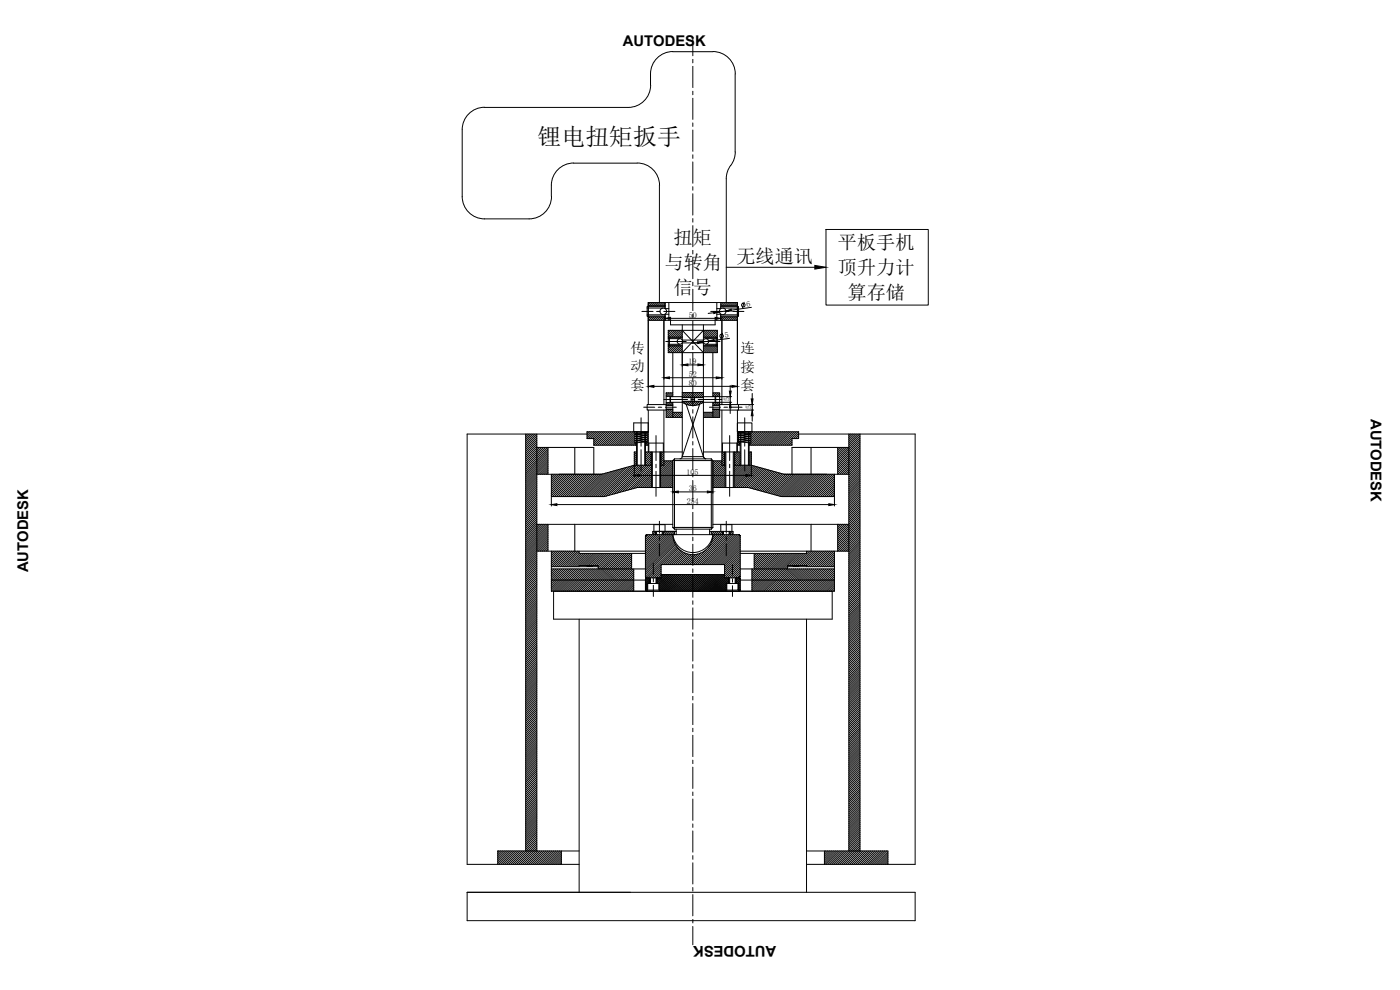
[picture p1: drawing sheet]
<svg xmlns="http://www.w3.org/2000/svg" width="420mm" height="297mm" viewBox="0 0 420 297" stroke-linecap="round" stroke-linejoin="round" font-family="sans-serif">
<defs><g id="words">
<text font-size="7.2" x="161.3" y="43.4">锂电扭矩扳手</text>
<g font-size="5.7">
<text x="202.2" y="73.3">扭矩</text>
<text x="251.5" y="74.8">平板手机</text>
<text x="199.5" y="80.7">与转角</text>
<text x="221" y="78.9">无线通讯</text>
<text x="251.5" y="82.2">顶升力计</text>
<text x="202.2" y="88.1">信号</text>
<text x="254.4" y="89.6">算存储</text>
</g>
<g font-size="4.4">
<text x="181.3" y="13.7">由 AUTODESK 由由由由由</text>
<text x="411.4" y="120" transform="rotate(90 411.4 120)">由 AUTODESK 由由由由由</text>
<text x="8.4" y="177.3" transform="rotate(-90 8.4 177.3)">由 AUTODESK 由由由由由</text>
<text x="238.6" y="283.7" transform="rotate(-180 238.6 283.7)">由 AUTODESK 由由由由由</text>
</g>
<g font-size="4.3">
<text x="189.2" y="105.9">传</text>
<text x="222.2" y="106">连</text>
<text x="189.2" y="111.4">动</text>
<text x="222.3" y="111.5">接</text>
<text x="189.2" y="117">套</text>
<text x="222.2" y="117.1">套</text>
</g>
<g font-size="2.4">
<text x="206.7" y="95.3">50</text>
<text x="224.2" y="92.2" transform="rotate(-8 224.2 92.2)">6</text>
<text x="217.7" y="101.5" transform="rotate(-8 217.7 101.5)">5</text>
<text x="206.7" y="109.3">19</text>
<text x="206.7" y="113.1">52</text>
<text x="206.7" y="115.7">80</text>
<text x="218.9" y="120.5" transform="rotate(-90 218.9 120.5)">5</text>
<text x="225.5" y="122.8" transform="rotate(-90 225.5 122.8)">5</text>
<text x="206.1" y="142.4">105</text>
<text x="206.7" y="147.4">36</text>
<text x="206.1" y="151.2">254</text>
</g>
</g></defs>
<!-- layer: hat -->
<g fill="none" stroke="#000" stroke-width=".3">
<path d="M194.5 96.1h.1M194.5 95.5l.7 .6M194.5 91.4l.5 .4M194.5 90.8l1.1 1M194.8 95.1l1 1M195.1 90.8l1.1 1M195.4 95.1l1 1M195.7 90.8l1.1 1M195.9 95.1l1 1M196.3 90.8l1 1M196.5 95.1l1 1M196.9 90.8l1 1"/>
<path d="M197.1 95.1l1 1M197.5 90.8l1 1M197.7 95.1l1 1M198.1 90.8l1 1M198.3 95.1l1 1M198.7 90.8l.9 .9M198.9 95.1l.7 .7M199.3 90.8l.3 .3M199.5 95.1l.1 .1M200.6 99.8l1.4 1.3M200.6 99.2l2 1.9M201.2 99.1l1.9 2"/>
<path d="M201.7 99.1l2 2M202.3 99.1l2 2M202.9 99.1l1.9 1.9M203.5 99.1l1.3 1.3M204.1 99.1l.7 .7M204.7 99.1l.1 .1M211.1 99.6l1.5 1.5M211.2 99.1l2 2M211.8 99.1l2 2M212.4 99.1l2 2M213 99.1l2 2M213.6 99.1l1.7 1.8"/>
<path d="M214.2 99.1l1.1 1.2M214.7 99.1l.6 .6M216.3 95.9l.1 .2M216.3 95.3l.7 .8M216.3 91.2l.5 .6M216.4 90.8l1 1M216.6 95.1l1 1M217 90.8l1 1M217.2 95.1l1 1M217.6 90.8l1 1M217.8 95.1l1 1M218.2 90.8l1 1"/>
<path d="M218.4 95.1l1 1M218.8 90.8l1 1M219 95.1l1 1M219.4 90.8l1 1M219.6 95.1l1 1M220 90.8l1 1M220.2 95.1l1 1M220.5 90.8l.8 .7M220.8 95.1l.5 .5M221.1 90.8l.2 .1M200.1 117.9l-.2 .2M200.6 105.7l.1 .1"/>
<path d="M200.6 105.1l.7 .7M200.6 104.5l1.3 1.3M200.6 103.9l1.9 1.9M200.6 100.9l.2 .2M200.6 100.3l.8 .8M200.7 117.9l-.8 .8M201.1 103.8l2 2M201.3 117.9l-1.1 1M201.7 103.8l2 2M201.9 117.9l-1.1 1M201.9 118.4l-.5 .5M202.3 103.8l2 2"/>
<path d="M202.8 103.8l2 1.9M203.4 103.8l1.4 1.3M204 103.8l.8 .7M204.6 103.8l.2 .1M204.9 117.8l-.1 .2M205.5 117.8l-.7 .7M206.1 117.8l-1.3 1.3M206.7 117.8l-1.4 1.4M207.3 117.8l-1.4 1.4M207.9 117.8l-1.5 1.4M208.5 117.8l-1.5 1.4M209.1 117.8l-1.6 1.5"/>
<path d="M209.7 117.8l-1.6 1.5M210.3 117.8l-1.5 1.4M210.8 117.8l-1.4 1.4M211.1 118.1l-1.1 1.1M211.1 118.7l-.5 .5M211.1 105.6l.3 .2M211.1 105l.8 .8M211.1 104.4l1.4 1.4M211.1 100.8l.3 .3M211.1 100.2l.9 .9M211.1 103.8l2 2M211.7 103.8l2 2"/>
<path d="M212.3 103.8l2 2M212.9 103.8l2 2M213.5 103.8l1.8 1.8M214.1 103.8l1.2 1.2M214.3 117.9l-.4 .3M214.7 103.8l.6 .6M214.9 117.9l-1 .9M215.5 117.9l-1.1 1M216 118.5l-.4 .4M216 118l-1 .9M158.2 130.2l-.4 .5M158.8 130.2l-1 1.1"/>
<path d="M159.4 130.2l-1.6 1.7M160 130.2l-2.2 2.3M160.6 130.2l-2.8 2.9M161.1 130.3l-3.3 3.4M161.1 130.9l-3.3 3.4M161.1 131.5l-3.3 3.3M161.1 132.1l-3.3 3.3M161.1 132.7l-3.3 3.3M161.1 133.3l-3.3 3.3M161.1 133.9l-3.3 3.3M161.3 134.3l-3.5 3.5M161.9 134.3l-4.1 4.1"/>
<path d="M162.5 134.3l-4.7 4.7M163.1 134.3l-5.3 5.3M163.7 134.3l-5.9 5.9M164.3 134.3l-6.5 6.5M164.5 134.7l-6.7 6.7M164.5 135.2l-6.7 6.8M164.5 135.8l-6.7 6.7M164.5 136.4l-6.7 6.7M164.5 137l-6.7 6.7M164.5 137.6l-6.7 6.7M164.5 138.2l-6.7 6.7M164.5 138.8l-6.7 6.7"/>
<path d="M164.5 139.4l-2.9 2.9M164.5 140l-2.3 2.3M176.3 129.6l-.1 .1M176.9 129.6l-.7 .7M177.5 129.6l-1.3 1.3M178.1 129.6l-1.9 1.9M178.7 129.6l-2 2M179.3 129.6l-2 2M179.9 129.6l-2 2M180.5 129.6l-2.3 2.2M181.1 129.6l-2.9 2.8M181.6 129.6l-3.4 3.4"/>
<path d="M182.2 129.6l-3.9 4M182.8 129.6l-4 4M183.4 129.6l-4 4M184 129.6l-4 4M184.6 129.6l-4 4M185.2 129.6l-4 4M185.8 129.6l-4 4M186.4 129.6l-4 4M187 129.6l-4 4M187.6 129.6l-4.1 4M188.2 129.6l-4.1 4M188.8 129.6l-4.1 4"/>
<path d="M189 140l-9 9M189.3 129.6l-4 4M189.8 139.8l-9.2 9.2M189.9 129.6l-4 4M190.4 139.2l.3 .4M190.4 138.6l.6 .7M190.4 138l.6 .7M190.4 137.4l.6 .7M190.4 136.8l.6 .7M190.4 136.2l.6 .7M190.4 135.7l.6 .6M190.5 129.6l-4 4"/>
<path d="M190.5 130.7l-2.8 2.9M190.5 131.9l-1.6 1.7M190.5 139.6l-9.3 9.4M190.5 130.1l-3.4 3.5M190.5 131.3l-2.2 2.3M190.5 132.5l-1 1.1M190.7 132.9l-.6 .7M190.9 133.4l-.2 .2M190.9 135.6l.1 .1M191.1 139.6l-9.2 9.3M191.7 139.6l-9 9M192.3 139.6l-8.8 8.8"/>
<path d="M192.9 139.6l-8.6 8.6M193.5 139.6l-8.3 8.4M193.7 139l.6 .6M193.7 138.4l1.2 1.2M193.7 137.9l1.7 1.6M193.7 137.3l1.7 1.6M193.7 136.7l1.7 1.6M193.7 136.1l1.7 1.6M193.8 135.6l1.6 1.5M194.1 139.6l-8.1 8.1M194.4 135.6l1 .9M194.5 130.3l-.3 .3"/>
<path d="M194.5 130.9l-.3 .3M194.5 131.5l-.3 .3M194.5 132.1l-.3 .3M194.5 132.6l-.6 .7M194.5 133.2l-.3 .4M194.5 129.7l-.3 .3M194.7 139.6l-7.9 7.9M195 135.6l.4 .3M195.3 139.6l-7.7 7.7M195.6 139.9l-7.2 7.2M198.4 137.8l.8 .8 .4-.3M198.4 139.5v.1"/>
<path d="M198.4 139l.6 .6M198.4 137.2l.8 .8M198.4 136.6l.8 .8M198.4 136l.8 .8M198.6 135.6l.6 .6M198.8 139.6l-.6 .6M199.2 135.6v.1M200.1 120.8l-.2 .2M200.2 138.3l-1 .9-.8-.8M200.4 122.9l-.5 .5M200.7 120.8l-.7 .8M200.8 138.3l-2.6 2.5"/>
<path d="M201 122.9l-1.1 1.1M201.3 120.8l-.7 .8M201.4 138.3l-3.2 3.1M201.6 122.9l-1.7 1.7M201.9 120.8l-.7 .8M201.9 121.4l-.2 .2M201.9 123.8l-1.5 1.4M201.9 124.3l-.9 .9M201.9 124.9l-.3 .3M201.9 123.2l-2 2M201.9 124.7l.5 .5M201.9 124.1l1.1 1.1"/>
<path d="M201.9 138.3l-3.7 3.7M201.9 138.9l-3.7 3.7M201.9 139.5l-3.7 3.6M202.1 123.7l1.5 1.5M202.7 123.7l1.5 1.5M203.3 123.7l1.5 1.5M203.8 123.7l1 .9M204.4 123.7l.4 .4M205.1 120.5l-.2 .3M205.7 120.5l-.4 .5M206.3 120.5l-.7 .7M206.9 120.5l-.8 .9"/>
<path d="M207.6 120.4l-1.1 1.1M208.2 120.4l-1.2 1.2M208.7 120.5l-1.2 1.2M209.3 120.5l-1.2 1.2M209.8 120.5l-1.1 1.1M210.4 120.5l-.9 1M211 120.5l-.5 .6M211.1 125.1l.2 .1M211.1 124.5l.8 .7M211.1 123.9l1.4 1.3M211.5 123.7l1.5 1.5M212.1 123.7l1.5 1.5"/>
<path d="M212.7 123.7l1.2 1.2M213.3 123.7l.6 .6M213.9 123.7v.1M214 122.9l-.1 .1M214.3 120.8l-.4 .4M214.4 138.3l-.5 .4M214.6 122.9l-.7 .6M214.9 120.8l-.7 .8M215 138.3l-1.1 .9M215.2 122.9l-1.3 1.2M215.5 120.8l-.8 .8M215.5 138.3l-1.6 1.5"/>
<path d="M215.8 122.9l-1.9 1.8M216 120.9l-.7 .7M216 121.5l-.1 .1M216 123.3l-2 1.9M216 123.9l-1.4 1.3M216 124.5l-.8 .7M216 125.1l-.2 .1M216.1 138.3l-2.2 2.1M216.6 138.4l-2.7 2.6M216.6 139l-2.7 2.6M216.6 139.5l-2.7 2.7M216.6 139.5l.2 .1"/>
<path d="M216.6 138.9l.8 .7M216.6 138.3l.9 .8M216.6 137.7l.9 .8M216.6 137.1l.9 .8M216.6 136.5l.9 .8M216.6 135.9l.9 .9M216.9 135.6l.6 .6M217.2 139.6l-3.3 3.2M217.6 139.7l-3.7 3.7M220.5 139.2l.4 .4M220.5 138.6l1 1M220.5 138l1.6 1.6"/>
<path d="M220.5 137.4l1.7 1.7M220.5 136.8l1.7 1.7M220.5 136.2l1.7 1.7M220.5 135.6l1.7 1.7M220.7 139.6l-.4 .4M221.1 135.6l1.1 1.1M221.3 139.6l-1 1M221.6 135.6l.6 .5M221.6 129.8l-.3 .3M221.6 130.4l-.3 .3M221.6 131l-.3 .3M221.6 131.5l-.3 .4"/>
<path d="M221.6 132.1l-.3 .4M221.6 132.7l-.3 .4M221.9 139.6l-1.6 1.6M222 133l-.6 .6M222.5 139.6l-2.2 2.1M223.1 139.6l-2.8 2.7M223.7 139.6l-3.4 3.3M224.3 139.6l-4 3.9M224.8 138.8l.7 .7M224.8 138.2l.7 .7M224.8 137l.7 .7M224.8 135.8l.7 .7"/>
<path d="M224.8 139.4l.3 .2M224.8 137.6l.7 .7M224.8 136.4l.7 .7M224.9 139.6l-4.6 4.5M225 132.9h.1M225.2 135.6l.3 .3M225.4 129.6h-.1M225.5 139.6l-5.2 5.1M225.9 139.7l-5.6 5.6M226 129.6l-.7 .6M226.4 139.8l-6.1 6.1M226.6 129.6l-1.3 1.2"/>
<path d="M226.9 140l-6.4 6.3M227.2 129.6l-1.9 1.8M227.8 129.6l-2.5 2.4M228.4 129.6l-3.1 3M229 129.6l-4 3.9M229.6 129.6l-4.1 4M230.2 129.6l-4.1 4M230.7 129.6l-4 4M231.3 129.6l-4 4M231.9 129.6l-4 4M232.5 129.6l-4 4M233.1 129.6l-4 4"/>
<path d="M233.7 129.6l-4 4M234.3 129.6l-4 4M234.9 129.6l-4 4M235.5 129.6l-4 4M236.1 129.6l-4 4M236.7 129.6l-4.1 4M237.2 129.6l-4 4M237.7 132.1l-1.5 1.5M237.7 132.7l-.9 .9M237.7 133.3l-.4 .3M237.8 129.6l-4 4M238.4 129.6l-4 4"/>
<path d="M239 129.6l-4 4M239.6 129.6l-4 4M239.7 130.1l-1.5 1.5M239.7 130.7l-.9 .9M239.7 131.2l-.3 .4M251.8 134.3l-.4 .3M252.4 134.3l-1 .9M253 134.3l-1.6 1.5M253.6 134.3l-2.2 2.1M254.2 134.3l-2.8 2.7M255.2 130.2l-.5 .5M255.8 130.2l-1.1 1"/>
<path d="M256.4 130.2l-1.7 1.6M257 130.2l-2.3 2.2M257.6 130.2l-2.9 2.8M258.1 130.3l-3.4 3.3M258.1 130.9l-6.7 6.7M258.1 131.5l-6.7 6.6M258.1 132.1l-6.7 6.6M258.1 132.6l-6.7 6.7M258.1 133.2l-6.7 6.7M258.1 133.8l-6.7 6.7M258.1 134.4l-6.7 6.7M258.1 135l-6.7 6.7"/>
<path d="M258.1 135.6l-6.7 6.7M258.1 136.2l-6.1 6.1M258.1 136.8l-5.5 5.5M258.1 137.4l-4.9 4.9M258.1 138l-4.3 4.3M258.1 138.6l-3.7 3.7M258.1 139.2l-3.4 3.3M258.1 139.8l-3.4 3.3M161.1 142.7l-3.3 3.4M161.1 143.3l-3.3 3.4M161.1 143.9l-3.3 3.3M161.1 144.5l-3.3 3.3"/>
<path d="M161.1 145.1l-3.3 3.3M161.1 145.7l-3.3 3.3M161.1 146.3l-3.3 3.3M161.1 146.9l-3.3 3.3M161.1 147.5l-3.3 3.3M161.1 148.1l-3.3 3.3M161.1 148.6l-3.3 3.4M161.1 149.2l-3.3 3.4M161.1 149.8l-3.3 3.4M161.1 150.4l-3.3 3.4M161.1 151l-3.3 3.4M161.1 151.6l-3.3 3.4"/>
<path d="M161.1 152.2l-3.3 3.3M161.1 152.8l-3.3 3.3M161.1 153.4l-3.3 3.3M161.1 154l-3.3 3.3M161.1 154.6l-3.3 3.3M161.1 155.2l-3.3 3.3M161.1 155.8l-3.3 3.3M161.1 156.4l-3.3 3.3M161.1 156.9l-3.3 3.4M161.3 157.3l-3.5 3.5M161.9 157.3l-4.1 4.1M162.5 157.3l-4.7 4.7"/>
<path d="M163.1 157.3l-5.3 5.3M163.6 157.3l-5.8 5.9M164.2 157.3l-6.4 6.5M164.5 158.3l-6.7 6.7M164.5 158.9l-6.7 6.7M164.5 159.5l-6.7 6.7M164.5 157.7l-6.7 6.7M164.5 140.6l-1.7 1.7M164.5 141.2l-1.1 1.1M164.5 141.7l-.6 .6M166 142.3l-.5 .5M166.6 142.3l-1.1 1.1"/>
<path d="M167.2 142.3l-1.7 1.7M167.8 142.3l-2.3 2.3M168.3 142.3l-2.8 2.9M168.9 142.3l-3.4 3.5M169.5 142.3l-4 4.1M170.1 142.3l-4.6 4.7M170.7 142.3l-5.2 5.2M171.3 142.3l-5.8 5.8M171.9 142.3l-6.4 6.4M172.5 142.3l-6.7 6.7M173.1 142.3l-6.7 6.7M173.7 142.3l-6.7 6.7"/>
<path d="M174.3 142.3l-6.7 6.7M174.9 142.3l-6.7 6.7M175.5 142.3l-6.7 6.7M176.1 142.3l-6.7 6.7M176.6 142.3l-6.6 6.7M177.2 142.3l-6.7 6.7M177.8 142.3l-6.7 6.7M178.4 142.3l-6.7 6.7M179 142.3l-6.7 6.7M179.6 142.3l-6.7 6.7M180.2 142.3l-6.7 6.7M180.9 142.2l-6.8 6.8"/>
<path d="M181.7 142l-7 7M182.5 141.7l-7.2 7.3M183.3 141.5l-7.5 7.5M184.1 141.3l-7.7 7.7M184.9 141.1l-7.9 7.9M185.7 140.9l-8.1 8.1M186.5 140.6l-8.3 8.4M187.4 140.4l-8.6 8.6M188.2 140.2l-8.8 8.8M195.6 140.5l-6.4 6.4M195.6 141.1l-5.6 5.5M195.6 141.7l-4.8 4.7"/>
<path d="M195.6 142.3l-4.1 4M195.6 142.8l-3.5 3.5M195.6 143.4l-2.9 2.9M195.6 144l-2.3 2.3M195.6 144.6l-1.7 1.7M195.6 145.2l-1.1 1.1M195.6 145.8l-.5 .5M195.9 159.9l.6 .5M196 159.4l.7 .7M196.6 159.4l.1 .1M199.1 159.5l.9 .9M199.6 159.4l1 1"/>
<path d="M200.2 159.4l1 1M200.8 159.4l1 1M201.4 159.4l1 1M201.9 140.1l-3.7 3.6M201.9 140.6l-3.7 3.7M201.9 141.2l-3.7 3.7M201.9 141.8l-3.7 3.7M201.9 142.4l-3.7 3.7M201.9 143l-3.2 3.3M201.9 143.6l-2.7 2.7M201.9 144.2l-2.1 2.1M201.9 144.8l-1.5 1.5"/>
<path d="M201.9 145.4l-.9 .9M201.9 146l-.3 .3M202 159.4l.4 .5M213.5 159.7l.7 .7M213.8 159.4l1 1M214.4 159.4l1 1M215 159.4l1 1M215.5 159.4l1.1 1M216.1 159.4l.7 .7M216.7 159.4l.1 .1M217.6 140.3l-3.7 3.7M217.6 140.9l-3.7 3.7"/>
<path d="M217.6 141.5l-3.7 3.7M217.6 142.1l-3.7 3.7M217.6 142.7l-3.6 3.6M217.6 143.3l-3 3M217.6 143.9l-2.4 2.4M217.6 145l-1.2 1.3M217.6 145.6l-.6 .7M217.6 146.2v.1M217.6 144.5l-1.8 1.8M219.1 159.5l.9 .8M219.7 159.4l.3 .3M227.3 140.1l-6.2 6.2"/>
<path d="M227.8 140.2l-6.1 6.1M228.2 140.3l-5.9 6M228.7 140.5l-5.8 5.8M229.2 140.6l-5.7 5.7M229.6 140.7l-5.5 5.6M230.1 140.9l-5.5 5.4M230.6 141l-5.5 5.4M231 141.1l-5.4 5.5M231.5 141.2l-5.5 5.5M232 141.4l-5.5 5.4M232.4 141.5l-5.4 5.5M232.9 141.6l-5.5 5.5"/>
<path d="M233.4 141.7l-5.5 5.5M233.8 141.9l-5.4 5.4M234.3 142l-5.5 5.5M234.7 142.1l-5.4 5.5M235.2 142.3l-5.4 5.4M235.8 142.3l-5.6 5.5M236.4 142.3l-5.7 5.6M237 142.3l-5.8 5.8M237.6 142.3l-6 5.9M238.2 142.3l-6.1 6M238.7 142.3l-6.1 6.1M239.3 142.3l-6.3 6.3"/>
<path d="M239.9 142.3l-6.4 6.4M240.5 142.3l-6.5 6.5M241.1 142.3l-6.7 6.6M241.7 142.3l-6.7 6.7M242.3 142.3l-6.7 6.7M242.9 142.3l-6.7 6.7M243.4 142.3l-6.6 6.7M244 142.3l-6.7 6.7M244.6 142.3l-6.7 6.7M245.2 142.3l-6.7 6.7M245.8 142.3l-6.7 6.7M246.4 142.3l-6.7 6.7"/>
<path d="M247 142.3l-6.7 6.7M247.6 142.3l-6.7 6.7M248.2 142.3l-6.7 6.7M248.8 142.3l-6.7 6.7M249.4 142.3l-6.7 6.7M250 142.3l-6.7 6.7M250.4 143l-5.9 6M250.4 144.2l-4.8 4.8M250.4 148.3l-.6 .7M250.4 142.4l-6.5 6.6M250.4 143.6l-5.3 5.4M250.4 144.8l-4.2 4.2"/>
<path d="M250.4 145.4l-3.6 3.6M250.4 145.9l-3 3.1M250.4 146.5l-2.4 2.5M250.4 147.1l-1.8 1.9M250.4 147.7l-1.2 1.3M250.4 148.9l-.1 .1M251.7 157.3l-.3 .4M252.3 157.3l-.9 1M252.9 157.3l-1.5 1.5M253.5 157.3l-2.1 2.1M254.1 157.3l-2.7 2.7M258.1 140.3l-3.4 3.4"/>
<path d="M258.1 140.9l-3.4 3.4M258.1 141.5l-3.4 3.4M258.1 142.1l-3.4 3.4M258.1 142.7l-3.4 3.4M258.1 143.3l-3.4 3.4M258.1 143.9l-3.4 3.3M258.1 144.5l-3.4 3.3M258.1 145l-3.4 3.4M258.1 145.6l-3.4 3.4M258.1 146.2l-3.4 3.4M258.1 146.8l-3.4 3.4M258.1 147.4l-3.4 3.4"/>
<path d="M258.1 148l-3.4 3.4M258.1 148.6l-3.4 3.3M258.1 149.2l-3.4 3.3M258.1 149.8l-3.4 3.3M258.1 150.4l-3.4 3.3M258.1 151l-3.4 3.3M258.1 151.6l-3.4 3.3M258.1 152.2l-3.4 3.3M258.1 152.8l-3.4 3.3M258.1 153.3l-3.4 3.4M258.1 153.9l-6.7 6.7M258.1 154.5l-6.7 6.7"/>
<path d="M258.1 155.1l-6.7 6.7M258.1 155.7l-6.7 6.7M258.1 156.3l-6.7 6.7M258.1 156.9l-6.7 6.7M258.1 157.5l-6.7 6.7M258.1 158.1l-6.7 6.7M258.1 158.7l-6.7 6.7M258.1 159.3l-6.1 6.1M258.1 159.9l-5.5 5.5M161.1 165.8l-3.3 3.3M161.1 166.4l-3.3 3.3M161.1 168.2l-3.3 3.3"/>
<path d="M161.1 168.8l-3.3 3.3M161.1 169.3l-3.3 3.4M161.1 167l-3.3 3.3M161.1 167.6l-3.3 3.3M161.1 169.9l-3.3 3.4M161.1 170.5l-3.3 3.4M161.1 171.1l-3.3 3.4M161.1 171.7l-3.3 3.4M161.1 172.3l-3.3 3.4M161.1 172.9l-3.3 3.3M161.1 173.5l-3.3 3.3M161.1 174.1l-3.3 3.3"/>
<path d="M161.1 174.7l-3.3 3.3M161.1 175.3l-3.3 3.3M161.1 175.8l-3.3 3.4M161.1 176.4l-3.3 3.4M161.1 177l-3.3 3.4M161.1 177.6l-3.3 3.3M161.1 178.2l-3.3 3.3M161.1 178.8l-3.3 3.3M161.1 179.4l-3.3 3.3M161.1 180l-3.3 3.3M164.5 161.9l-6.7 6.6M164.5 162.4l-3 3"/>
<path d="M164.5 163l-2.4 2.4M164.5 164.8l-.6 .6M164.5 160.1l-6.7 6.7M164.5 160.7l-6.7 6.7M164.5 161.3l-6.7 6.7M164.5 163.6l-1.8 1.8M164.5 164.2l-1.2 1.2M165.5 173.7l.3 .3-.3 .5M165.5 173.1l.9 .9M165.5 172.5l1.4 1.5M165.5 171.9l2 2.1M165.5 171.4l2.6 2.6"/>
<path d="M165.5 170.8l3.2 3.2M165.7 165.4l-.2 .2M166 170.7l3.3 3.3M166.3 165.4l-.8 .8M166.4 174l-.9 1.1M166.6 170.7l3.3 3.3M166.9 165.4l-1.4 1.4M167 174l-1.5 1.7M167.2 170.7l3.3 3.3M167.5 165.4l-2 2M167.6 174l-2.1 2.2M167.8 170.7l3.3 3.3"/>
<path d="M168 165.4l-2.5 2.6M168.2 174l-2.7 2.8M168.3 170.7l3.4 3.3M168.6 165.4l-3.1 3.1M168.8 174l-3.3 3.4M168.9 170.7l3.4 3.3M169.2 165.4l-3.7 3.7M169.4 174l-3.3 3.4M169.5 170.7l3.4 3.3M169.8 165.4l-4.3 4.3M170 174l-3.3 3.4M170.1 170.7l3.4 3.3"/>
<path d="M170.4 165.4l-4.7 4.6M170.6 174l-3.4 3.4M170.7 170.7l3.4 3.3M171 165.4l-4.7 4.6M171.2 174l-3.4 3.4M171.3 170.7l3.4 3.3M171.6 165.4l-4.7 4.6M171.8 174l-3.4 3.4M171.9 170.7l3.3 3.3M172.2 165.4l-4.7 4.6M172.4 174l-3.4 3.4M172.5 170.7l3.3 3.3"/>
<path d="M172.8 165.4l-4.7 4.6M173 174l-3.4 3.4M173.1 170.7l3.3 3.3M173.4 165.4l-4.7 4.6M173.6 174l-3.4 3.4M173.7 170.7l3.3 3.3M173.8 165.5l-4.5 4.5M173.9 166l-4 4M174.1 174l-3.3 3.4M174.3 170.7l3.3 3.3M174.5 166l-4 4M174.7 174l-3.3 3.4"/>
<path d="M174.9 170.7l3.3 3.3M175.1 166l-4 4M175.3 174l-3.3 3.4M175.5 170.7l3.3 3.3M175.7 166l-4.1 4M175.9 174l-3.3 3.4M176.1 170.7l3.3 3.3M176.2 169.7h.1M176.2 169.7v.1M176.3 166l-4.1 4M176.3 169.7l-.1 .2 .1-.2M176.5 169.7l-.2 .2"/>
<path d="M176.5 174l-3.3 3.4M176.6 170.7l3.4 3.3-3.3 3.4M176.6 169.7l-.2 .2M176.6 169.9l.3-.2-.1 .2M176.8 169.7l-.2 .2M176.9 166l-4.1 4M177.1 169.7l-.2 .2M177.1 174l-3.4 3.4M177.2 169.7l-.2 .2M177.2 170.7l3.4 3.3-3.3 3.4M177.4 169.7l-.2 .2M177.4 166l-4 4"/>
<path d="M177.5 169.7l-.2 .2M177.6 169.7l-.2 .2M177.6 169.9l.2-.2-.1 .2M177.7 174l-3.4 3.4M177.7 169.7l-.2 .2M177.8 169.8l-.1 .1M177.8 170.7l3.4 3.3-3.3 3.4M178 166l-3.6 3.7M178.3 174l-3.4 3.4M178.4 170.7l3.4 3.3-3.3 3.4M178.6 166l-3.7 3.7M178.8 174l-3.3 3.4"/>
<path d="M179 170.7l3.4 3.3-3.3 3.4M179.2 166l-3.7 3.7M179.4 174l-3.3 3.4M179.6 170.7l3.4 3.3M179.8 166l-3.7 3.7M180.2 170.7l3.3 3.3M180.4 166l-3.7 3.7M180.7 170.7l3.4 3.3M181 166l-3.9 3.9M181.3 170.7l3.4 3.3M181.6 166l-3.7 3.7M181.9 170.7l3.4 3.3"/>
<path d="M182.1 166l-3.6 3.7M182.5 170.7l3.4 3.3M182.7 166l-3.6 3.7M183 174l-3.4 3.4M183.1 170.7l3.4 3.3M183.3 166l-3.8 3.9M183.6 174l-3.4 3.4M183.7 170.7l3.4 3.3M183.9 166l-4.4 4.4M184.2 174l-3.4 3.4M184.3 170.7l3.3 3.3M184.5 166l-4.6 4.7"/>
<path d="M184.8 174l-3.4 3.4M184.9 170.7l3.3 3.3M185.1 166l-4.6 4.7M185.4 174l-3.4 3.4M185.5 170.7l3.3 3.3M185.7 166l-4.7 4.7M186 174l-3.4 3.4M186.1 170.7l3.3 3.3M186.3 166l-4.7 4.7M186.5 174l-3.3 3.4M186.7 170.7l3.3 3.3M186.9 166l-4.7 4.7"/>
<path d="M187.1 174l-3.3 3.4M187.3 170.7l2.9 2.9M187.5 166l-4.7 4.7M187.7 174l-3.3 3.4M187.9 170.7l2.3 2.3M188.1 166l-4.7 4.7M188.3 174l-3.3 3.4M188.5 170.7l1.7 1.8M188.7 166l-4.7 4.7M188.9 174l-3.3 3.4M189 170.7l1.2 1.2M189.3 166l-4.7 4.7"/>
<path d="M189.5 174l-3.3 3.4M189.6 166.3l-4.4 4.4M189.6 166.9l-3.9 3.8M189.6 167.5l-3.3 3.2M189.6 168.1l-2.7 2.6M189.6 168.7l-2.1 2M189.6 169.3l-1.5 1.4M189.6 169.9l-.9 .8M189.6 170.5l-.3 .2M189.6 170.7l.6 .6M190.1 174l-3.3 3.4M190.2 175.1l-2.3 2.3"/>
<path d="M190.2 174.6l-2.8 2.8M190.2 175.7l-1.7 1.7M190.2 176.3l-1.1 1.1M190.2 176.9l-.5 .5M193.7 176.8l.5 .5M193.7 176.3l.5 .5M193.7 175.7l.5 .5M193.7 175.1l.5 .5M193.7 174.5l.6 .6M193.7 173.9l1.2 1.2M193.9 173.5l1 1M194.2 175.5l-.5 .5"/>
<path d="M194.2 176.1l-.5 .5M194.2 176.7l-.4 .4M194.2 177.3l-.1 .1M194.4 173.4l.5 .5M194.5 160.4l-.8 .9M194.9 173.7l-1.2 1.2M194.9 174.3l-1.2 1.1M194.9 174.9l-.2 .2M195.1 160.4l-1.4 1.5M195.7 160.4l-2 2M196.3 160.4l-2.6 2.6M196.9 160.4l-3.2 3.2"/>
<path d="M197.2 174.5l.6 .6M197.2 173.9l3.6 3.5M197.3 173.4l4.1 4M197.5 160.4l-3.8 3.8M197.9 176.9l.5 .5M197.9 176.3l1.1 1.1M197.9 175.7l1.7 1.7M197.9 175.1l2.3 2.3M197.9 173.4l4.1 4M198.1 160.4l-4.4 4.4M198.4 169.6l-4.7 4.7M198.4 173.3l4.2 4.1"/>
<path d="M198.4 172.7l4.7 4.7M198.4 170.2l-3.2 3.2M198.4 170.8l-2.6 2.6M198.4 171.4l-2 2M198.4 172l-1.4 1.4M198.6 172.4l-1.4 1.3M198.7 172.4l5 5M198.7 160.4l-5 5M199.1 160.1l.3 .3M199.2 172.4l-2 1.9M199.3 172.4l5 5M199.3 160.4l-5.6 5.6"/>
<path d="M199.8 172.4l-2.6 2.5M199.9 172.4l5 5M199.9 160.4l-6.2 6.2M200.3 172.4l-2.6 2.7M200.5 172.4l5 5M200.5 160.4l-6.8 6.8M200.9 172.4l-3 3M201.1 172.4l5 5M201.1 160.4l-7.4 7.4M201.5 172.4l-3.6 3.6M201.7 172.4l5 5M201.7 160.4l-8 8"/>
<path d="M201.9 160.8l-8.2 8.2M202 161.3l-8.3 8.3M202.1 161.8l-8.4 8.4M202.1 172.4l-4.2 4.2M202.2 162.2l-8.5 8.5M202.3 172.4l4.9 5M202.3 162.7l-8.6 8.6M202.6 163.1l-8.9 8.8M202.7 172.4l-4.8 4.8M202.7 163.5l-9 9M202.8 172.4l5 5M203 163.8l-9.3 9.3"/>
<path d="M203.2 164.2l-9.2 9.2M203.3 172.4l-5 5M203.4 172.4l5 5M203.5 164.5l-4.9 4.9M203.8 164.8l-4.6 4.6M203.9 172.4l-5 5M204 172.4l5 5M204.1 165.1l-4.3 4.3M204.5 165.3l-4.1 4.1M204.5 172.4l-5 5M204.6 172.4l5 5M204.8 165.6l-3.8 3.8"/>
<path d="M205.1 172.4l-5 5M205.2 165.8l-3.6 3.6M205.2 172.4l5 5M205.6 166l-3.4 3.4M205.6 172.4l-5 5M205.8 172.4l5 5M206 166.1l-3.2 3.3M206.2 172.4l-5 5M206.4 172.4l5 5M206.4 166.3l-3 3.1M206.8 172.4l-5 5M207 166.4l-3.1 3"/>
<path d="M207 172.4l5 5M207.4 172.4l-5 5M207.5 166.4l-3 3M207.6 172.4l5 5M208 172.4l-5 5M208.1 166.5l-3 2.9M208.2 172.4l5 5M208.6 172.4l-5 5M208.7 166.4l-3 3M208.8 172.4l5 5M209.2 172.4l-5 5M209.3 172.4l5.1 5"/>
<path d="M209.4 166.3l-3.1 3.1M209.8 172.4l-5 5M209.9 172.4l5.1 5M210.3 166l-3.4 3.4M210.4 172.4l-5 5M210.5 172.4l5 5M211 172.4l-5 5M211.1 172.4l5 5M211.6 172.4l-5 5M211.7 172.4l5 5M211.9 165l-4.4 4.4M212.2 172.4l-5 5"/>
<path d="M212.3 172.4l5 5M212.8 172.4l-5 5M212.9 172.4l5 5M213.3 172.4l-4.9 5M213.5 172.4l4.5 4.5M213.5 160.3l.1 .1M213.9 172.4l-5 5M214.1 172.4l3.9 3.9M214.1 160.4l-.2 .1M214.5 172.4l-5 5M214.7 172.4l3.3 3.3M214.7 160.4l-.8 .8"/>
<path d="M215.1 172.4l-5 5M215.3 172.4l2.7 2.7M215.3 160.4l-1.5 1.5M215.7 172.4l-5 5M215.8 172.4l2.7 2.7M215.8 160.4l-2.3 2.4M216.3 172.4l-5 5M216.4 172.4l2.2 2.2M216.4 160.4l-3.9 4M216.9 172.4l-5 5M217 172.4l.5 .4M217 160.4l-8.9 9"/>
<path d="M217.6 160.4l-8.9 9M218 175.4l-2 2M218 176l-1.4 1.4M218 176.6l-.8 .8M218 177.2l-.2 .2M218 173.4l.6 .6M218.2 160.4l-8.9 9M218.6 173.6l-3.8 3.8M218.6 174.2l-3.2 3.2M218.6 174.8l-.3 .3M218.6 173.4h.1M218.8 160.4l-8.9 9"/>
<path d="M219.1 160.1l.4 .3M219.4 160.4l-8.9 9M220 160.4l-9 9M220.6 160.4l-9 9M221 174.6l.5 .5M221 174l1.2 1.1M221 173.4l1.2 1.2M221.2 160.4l-9 9M221.6 173.4l.6 .6M221.6 177l.3 .3M221.6 176.4l.6 .5M221.6 175.8l.6 .5"/>
<path d="M221.6 175.2l.6 .5M221.8 160.4l-9 9M222.1 160.7l-8.7 8.7M222.1 173.7l-1.1 1.1M222.2 164.2l-5.3 5.2M222.2 166l-4.7 4.6M222.2 167.1l-4.7 4.7M222.2 167.7l-9.7 9.7M222.2 168.3l-9.2 9.1M222.2 168.9l-8.6 8.5M222.2 169.5l-8 7.9M222.2 170.1l-3.4 3.3"/>
<path d="M222.2 170.7l-2.8 2.7M222.2 171.3l-2.2 2.1M222.2 171.8l-1.6 1.6M222.2 172.4l-1.2 1.2M222.2 173l-1.2 1.2M222.2 174.2l-.9 .9M222.2 174.8l-.6 .5M222.2 175.4l-.6 .5M222.2 176l-.6 .5M222.2 176.6l-.6 .5M222.2 161.2l-8.2 8.2M222.2 161.8l-7.6 7.6"/>
<path d="M222.2 162.4l-7 7M222.2 163l-6.4 6.4M222.2 163.6l-5.8 5.8M222.2 164.8l-4.7 4.6M222.2 165.4l-4.7 4.6M222.2 166.6l-4.7 4.6M225.7 173.6l.4 .4M225.7 173l1 1M225.7 172.4l1.6 1.6M225.7 171.8l2.2 2.2M225.7 171.3l2.8 2.7M225.7 170.7l3.4 3.3"/>
<path d="M226.2 174l-.5 .6M226.3 170.7l3.3 3.3M226.5 166l-.2 .2M226.8 174l-1.1 1.1M226.9 170.7l3.3 3.3M227.1 166l-.8 .8M227.4 174l-1.7 1.7M227.5 170.7l3.3 3.3M227.7 166l-1.4 1.4M228 174l-2.3 2.3M228.1 170.7l3.3 3.3M228.3 166l-2 2"/>
<path d="M228.5 174l-2.8 2.9M228.7 170.7l3.3 3.3M228.9 166l-2.6 2.6M229.1 174l-3.3 3.4M229.3 170.7l3.3 3.3M229.5 166l-3.2 3.2M229.7 174l-3.3 3.4M229.9 170.7l3.3 3.3M230.1 166l-3.8 3.7M230.3 174l-3.3 3.4M230.4 170.7l3.4 3.3M230.7 166l-4.4 4.3"/>
<path d="M230.9 174l-3.3 3.4M231 170.7l3.4 3.3M231.3 166l-4.7 4.7M231.5 174l-3.3 3.4M231.6 170.7l3.4 3.3-3.3 3.4M231.8 166l-4.7 4.7M232.1 174l-3.3 3.4M232.2 170.7l3.4 3.3-3.3 3.4M232.4 166l-4.7 4.7M232.7 174l-3.4 3.4M232.8 170.7l3.4 3.3-3.3 3.4M233 166l-4.7 4.7"/>
<path d="M233.2 174l-3.3 3.4M233.4 170.7l3.4 3.3-3.3 3.4M233.6 166l-4.7 4.7M233.8 174l-3.3 3.4M234 170.7l3.3 3.3M234.2 166l-4.7 4.7M234.4 174l-3.3 3.4M234.6 170.7l3.3 3.3M234.8 166l-4.7 4.7M235.2 170.7l3.3 3.3M235.4 166l-4.7 4.7M235.8 170.7l3.3 3.3"/>
<path d="M236 166l-4.7 4.7M236.3 170.7l3.4 3.3M236.4 169.8l-1 .9M236.4 170.4l-.4 .3M236.5 166l-4.6 4.7M236.9 170.7l3.4 3.3M237.1 166l-4.6 4.7M237.4 174l-3.4 3.4M237.5 170.7l3.4 3.3M237.7 166l-4.6 4.7M238 174l-3.4 3.4M238.1 170.7l3.4 3.3"/>
<path d="M238.1 169.7l-.1 .1M238.3 166l-4.6 4.7M238.3 169.7l-.2 .2M238.4 169.7l-.2 .2M238.5 169.7l-.2 .2M238.6 174l-3.4 3.4M238.6 169.7l-.2 .2M238.7 169.7l-.2 .2M238.7 170.7l3.3 3.3M238.9 166l-4.6 4.7M238.9 169.7l-.2 .2M239 169.7l-.2 .2"/>
<path d="M239 169.7l-.1 .2 .3-.2M239.2 174l-3.4 3.4M239.3 169.7l-.3 .2M239.3 170.7l3.3 3.3M239.5 169.7l-.2 .2M239.5 166l-4.6 4.7M239.6 169.7l-.3 .2M239.7 169.7l-.2 .2M239.7 169.7l-.1 .2M239.7 169.8v.1M239.8 174l-3.4 3.4M239.9 170.7l3.3 3.3"/>
<path d="M240.1 166l-3.7 3.7M240.4 174l-3.4 3.4M240.5 170.7l3.3 3.3M240.7 166l-3.7 3.7M240.9 174l-3.3 3.4M241.1 170.7l3.3 3.3M241.3 166l-3.7 3.7M241.5 174l-3.3 3.4M241.7 170.7l3.3 3.3M241.9 166l-3.9 3.9M242.1 174l-3.3 3.4M242.3 170.7l3.3 3.3"/>
<path d="M242.6 165.4l-.6 .4M242.7 174l-3.3 3.4M242.9 170.7l3.3 3.3M243.1 165.4l-4.5 4.5 .1-.2M243.3 174l-3.3 3.4M243.4 170.7l3.4 3.3M243.7 165.4l-4.5 4.5M243.9 174l-3.3 3.4M244 170.7l3.4 3.3M244.3 165.4l-4.3 4.3M244.5 174l-3.3 3.4M244.6 170.7l3.4 3.3"/>
<path d="M244.9 165.4l-4.3 4.3M245.1 174l-3.3 3.4M245.2 170.7l3.4 3.3M245.5 165.4l-4.3 4.3M245.7 174l-3.4 3.4M245.8 170.7l3.4 3.3M246.1 165.4l-4.3 4.3M246.3 174l-3.4 3.4M246.4 170.7l3.4 3.3M246.7 165.4l-4.7 4.6M246.9 174l-3.4 3.4M247 170.7l3.3 3.3"/>
<path d="M247.3 165.4l-4.7 4.6M247.5 174l-3.4 3.4M247.6 170.7l2.8 2.8M247.9 165.4l-4.7 4.6M248.1 174l-3.4 3.4M248.2 170.7l2.2 2.2M248.5 165.4l-4.7 4.6M248.7 174l-3.4 3.4M248.8 170.7l1.6 1.7M249.1 165.4l-4.7 4.6M249.2 174l-3.3 3.4M249.4 170.7l1 1.1"/>
<path d="M249.7 165.4l-4.7 4.6M249.8 174l-3.3 3.4M250 170.7l.4 .5M250.2 165.4l-4.6 4.6M250.4 165.7l-4.2 4.3M250.4 166.3l-3.7 3.7M250.4 166.9l-3.1 3.1M250.4 167.5l-2.5 2.5M250.4 168.1l-1.9 1.9M250.4 168.7l-1.3 1.3M250.4 169.3l-.7 .7M250.4 169.9l-.1 .1"/>
<path d="M250.4 174.6l-2.7 2.8M250.4 174l-3.3 3.4M250.4 175.2l-2.2 2.2M250.4 175.8l-1.6 1.6M250.4 176.4l-1 1M250.4 177l-.4 .4M258.1 160.5l-4.9 4.9M258.1 161.1l-4.3 4.3M258.1 161.6l-3.7 3.8M258.1 162.2l-3.4 3.4M258.1 162.8l-3.4 3.4M258.1 163.4l-3.4 3.3"/>
<path d="M258.1 164l-3.4 3.3M258.1 164.6l-3.4 3.3M258.1 165.2l-3.4 3.3M258.1 165.7l-3.4 3.4M258.1 166.3l-3.4 3.4M258.1 166.9l-3.4 3.4M258.1 167.5l-3.4 3.4M258.1 168.1l-3.4 3.4M258.1 168.7l-3.4 3.4M258.1 169.3l-3.4 3.3M258.1 169.9l-3.4 3.3M258.1 170.5l-3.4 3.3"/>
<path d="M258.1 171.1l-3.4 3.3M258.1 171.7l-3.4 3.3M258.1 172.3l-3.4 3.3M258.1 172.9l-3.4 3.3M258.1 173.5l-3.4 3.3M258.1 174l-3.4 3.4M258.1 174.6l-3.4 3.4M258.1 175.2l-3.4 3.4M258.1 175.8l-3.4 3.4M258.1 176.4l-3.4 3.4M258.1 177l-3.4 3.4M258.1 177.6l-3.4 3.3"/>
<path d="M258.1 178.2l-3.4 3.3M258.1 178.8l-3.4 3.3M258.1 179.4l-3.4 3.3M258.1 180l-3.4 3.3M161.1 180.6l-3.3 3.3M161.1 181.2l-3.3 3.3M161.1 181.8l-3.3 3.3M161.1 182.3l-3.3 3.4M161.1 182.9l-3.3 3.4M161.1 183.5l-3.3 3.4M161.1 184.1l-3.3 3.4M161.1 184.7l-3.3 3.4"/>
<path d="M161.1 185.3l-3.3 3.4M161.1 185.9l-3.3 3.3M161.1 186.5l-3.3 3.3M161.1 187.1l-3.3 3.3M161.1 187.7l-3.3 3.3M161.1 188.3l-3.3 3.3M161.1 188.9l-3.3 3.3M161.1 189.5l-3.3 3.3M161.1 190l-3.3 3.4M161.1 190.6l-3.3 3.4M161.1 191.2l-3.3 3.4M161.1 191.8l-3.3 3.4"/>
<path d="M161.1 192.4l-3.3 3.4M161.1 193l-3.3 3.4M161.1 193.6l-3.3 3.3M161.1 194.2l-3.3 3.3M161.1 194.7l-3.3 3.4M161.1 195.3l-3.3 3.4M161.1 195.9l-3.3 3.4M161.1 196.5l-3.3 3.4M161.1 197.1l-3.3 3.4M161.1 197.7l-3.3 3.4M161.1 198.3l-3.3 3.3M161.1 198.9l-3.3 3.3"/>
<path d="M161.1 199.5l-3.3 3.3M258.1 180.6l-3.4 3.3M258.1 181.2l-3.4 3.3M258.1 181.7l-3.4 3.4M258.1 182.3l-3.4 3.3M258.1 182.9l-3.4 3.3M258.1 183.5l-3.4 3.3M258.1 184.1l-3.4 3.3M258.1 184.7l-3.4 3.3M258.1 185.3l-3.4 3.3M258.1 185.9l-3.4 3.3M258.1 186.5l-3.4 3.3"/>
<path d="M258.1 187l-3.4 3.4M258.1 187.6l-3.4 3.4M258.1 188.2l-3.4 3.4M258.1 188.8l-3.4 3.4M258.1 189.4l-3.4 3.4M258.1 190l-3.4 3.4M258.1 190.6l-3.4 3.3M258.1 191.2l-3.4 3.3M258.1 191.8l-3.4 3.3M258.1 192.4l-3.4 3.3M258.1 193l-3.4 3.3M258.1 193.6l-3.4 3.3"/>
<path d="M258.1 194.2l-3.4 3.3M258.1 194.7l-3.4 3.4M258.1 195.3l-3.4 3.4M258.1 195.9l-3.4 3.4M258.1 196.5l-3.4 3.4M258.1 197.1l-3.4 3.4M258.1 197.7l-3.4 3.4M258.1 198.3l-3.4 3.3M258.1 198.9l-3.4 3.3M258.1 199.5l-3.4 3.3M161.1 200.1l-3.3 3.3M161.1 200.7l-3.3 3.3"/>
<path d="M161.1 201.3l-3.3 3.3M161.1 201.9l-3.3 3.3M161.1 202.5l-3.3 3.3M161.1 203l-3.3 3.4M161.1 203.6l-3.3 3.4M161.1 204.2l-3.3 3.4M161.1 204.8l-3.3 3.4M161.1 205.4l-3.3 3.4M161.1 206l-3.3 3.4M161.1 206.6l-3.3 3.3M161.1 207.2l-3.3 3.3M161.1 207.8l-3.3 3.3"/>
<path d="M161.1 208.4l-3.3 3.3M161.1 209l-3.3 3.3M161.1 209.6l-3.3 3.3M161.1 210.2l-3.3 3.3M161.1 210.7l-3.3 3.4M161.1 211.3l-3.3 3.4M161.1 211.9l-3.3 3.4M161.1 212.5l-3.3 3.4M161.1 213.1l-3.3 3.3M161.1 213.7l-3.3 3.3M161.1 214.3l-3.3 3.3M161.1 214.9l-3.3 3.3"/>
<path d="M161.1 215.4l-3.3 3.4M161.1 216l-3.3 3.4M161.1 216.6l-3.3 3.4M161.1 217.2l-3.3 3.4M161.1 217.8l-3.3 3.4M161.1 218.4l-3.3 3.4M161.1 219l-3.3 3.3M161.1 219.6l-3.3 3.3M258.1 200l-3.4 3.4M258.1 200.6l-3.4 3.4M258.1 201.2l-3.4 3.4M258.1 201.8l-3.4 3.4"/>
<path d="M258.1 202.4l-3.4 3.4M258.1 203l-3.4 3.3M258.1 203.6l-3.4 3.3M258.1 204.2l-3.4 3.3M258.1 204.8l-3.4 3.3M258.1 205.4l-3.4 3.3M258.1 206l-3.4 3.3M258.1 206.6l-3.4 3.3M258.1 207.2l-3.4 3.3M258.1 207.7l-3.4 3.4M258.1 208.3l-3.4 3.4M258.1 208.9l-3.4 3.4"/>
<path d="M258.1 209.5l-3.4 3.4M258.1 210.1l-3.4 3.4M258.1 210.7l-3.4 3.4M258.1 211.3l-3.4 3.3M258.1 211.9l-3.4 3.3M258.1 212.5l-3.4 3.3M258.1 213.1l-3.4 3.3M258.1 213.7l-3.4 3.3M258.1 214.3l-3.4 3.3M258.1 214.9l-3.4 3.3M258.1 215.4l-3.4 3.4M258.1 216l-3.4 3.4"/>
<path d="M258.1 216.6l-3.4 3.4M258.1 217.2l-3.4 3.4M258.1 217.8l-3.4 3.4M258.1 218.4l-3.4 3.4M258.1 219l-3.4 3.3M258.1 219.6l-3.4 3.3M161.1 220.2l-3.3 3.3M161.1 220.8l-3.3 3.3M161.1 221.4l-3.3 3.3M161.1 222l-3.3 3.3M161.1 222.6l-3.3 3.3M161.1 223.2l-3.3 3.3"/>
<path d="M161.1 223.7l-3.3 3.4M161.1 224.3l-3.3 3.4M161.1 224.9l-3.3 3.4M161.1 225.5l-3.3 3.4M161.1 226.1l-3.3 3.4M161.1 226.7l-3.3 3.4M161.1 227.3l-3.3 3.3M161.1 227.9l-3.3 3.3M161.1 228.5l-3.3 3.3M161.1 229.1l-3.3 3.3M161.1 229.7l-3.3 3.3M161.1 230.3l-3.3 3.3"/>
<path d="M161.1 230.9l-3.3 3.3M161.1 231.4l-3.3 3.4M161.1 232l-3.3 3.3M161.1 232.6l-3.3 3.3M161.1 233.2l-3.3 3.3M161.1 233.8l-3.3 3.3M161.1 234.4l-3.3 3.3M161.1 235l-3.3 3.3M161.1 235.6l-3.3 3.3M161.1 236.1l-3.3 3.4M161.1 236.7l-3.3 3.4M161.1 237.3l-3.3 3.4"/>
<path d="M161.1 237.9l-3.3 3.4M161.1 238.5l-3.3 3.4M161.1 239.1l-3.3 3.4M161.1 239.7l-3.3 3.3M258.1 220.1l-3.4 3.4M258.1 220.7l-3.4 3.4M258.1 221.3l-3.4 3.4M258.1 221.9l-3.4 3.4M258.1 222.5l-3.4 3.4M258.1 223.1l-3.4 3.4M258.1 223.7l-3.4 3.3M258.1 224.3l-3.4 3.3"/>
<path d="M258.1 224.9l-3.4 3.3M258.1 225.5l-3.4 3.3M258.1 226.1l-3.4 3.3M258.1 226.7l-3.4 3.3M258.1 227.3l-3.4 3.3M258.1 227.9l-3.4 3.3M258.1 228.4l-3.4 3.4M258.1 229l-3.4 3.4M258.1 229.6l-3.4 3.4M258.1 230.2l-3.4 3.4M258.1 230.8l-3.4 3.4M258.1 231.4l-3.4 3.4"/>
<path d="M258.1 232l-3.4 3.3M258.1 232.6l-3.4 3.3M258.1 233.2l-3.4 3.3M258.1 233.8l-3.4 3.3M258.1 234.4l-3.4 3.3M258.1 235l-3.4 3.3M258.1 235.6l-3.4 3.3M258.1 236.1l-3.4 3.4M258.1 236.7l-3.4 3.4M258.1 237.3l-3.4 3.3M258.1 237.9l-3.4 3.3M258.1 238.5l-3.4 3.3"/>
<path d="M258.1 239.1l-3.4 3.3M258.1 239.7l-3.4 3.3M149.6 255.3l-.2 .2M150.2 255.3l-.8 .8M150.8 255.3l-1.4 1.4M151.4 255.3l-2 2M152 255.3l-2.6 2.6M152.6 255.3l-3.2 3.2M153.1 255.3l-3.7 3.8M153.7 255.3l-4 4M154.3 255.3l-4 4M154.9 255.3l-4 4"/>
<path d="M155.5 255.3l-4 4M156.1 255.3l-4 4M156.7 255.3l-4 4M157.3 255.3l-4 4M161.1 240.3l-3.3 3.3M161.1 240.9l-3.3 3.3M161.1 241.5l-3.3 3.3M161.1 242.1l-3.3 3.3M161.1 242.7l-3.3 3.3M161.1 243.3l-3.3 3.3M161.1 243.9l-3.3 3.3M161.1 244.4l-3.3 3.4"/>
<path d="M161.1 245l-3.3 3.4M161.1 245.6l-3.3 3.4M161.1 246.2l-3.3 3.4M161.1 246.8l-3.3 3.4M161.1 247.4l-3.3 3.4M161.1 248l-3.3 3.3M161.1 248.6l-3.3 3.3M161.1 249.2l-3.3 3.3M161.1 249.7l-3.3 3.4M161.1 250.3l-3.3 3.4M161.1 250.9l-3.3 3.4M161.1 251.5l-3.3 3.4"/>
<path d="M161.1 252.1l-7.2 7.2M161.1 252.7l-6.6 6.6M161.1 253.3l-6 6M161.1 253.9l-5.5 5.4M161.1 254.5l-4.9 4.8M161.1 255.1l-4.3 4.2M161.4 255.3l-4 4M162 255.3l-4 4M162.6 255.3l-4 4M163.2 255.3l-4 4M163.8 255.3l-4 4M164.4 255.3l-4 4"/>
<path d="M165 255.3l-4 4M165.6 255.3l-4 4M166.2 255.3l-4 4M166.8 255.3l-4 4M167.4 255.3l-4 4M168 255.3l-4.1 4M168.5 255.4l-4 3.9M168.5 256l-3.4 3.3M168.5 256.6l-2.8 2.7M168.5 257.2l-2.2 2.1M168.5 257.8l-1.6 1.5M168.5 258.4l-1 .9"/>
<path d="M168.5 259l-.5 .3M247.8 255.3l-.4 .4M248.4 255.3l-1 1M248.9 255.3l-1.5 1.6M249.5 255.3l-2.1 2.2M250.1 255.3l-2.7 2.8M250.7 255.3l-3.3 3.4M251.3 255.3l-3.9 4M251.9 255.3l-4 4M252.5 255.3l-4 4M253.1 255.3l-4 4M253.7 255.3l-4 4"/>
<path d="M254.3 255.3l-4 4M258.1 240.3l-3.4 3.3M258.1 240.8l-3.4 3.4M258.1 241.4l-3.4 3.4M258.1 242l-3.4 3.4M258.1 242.6l-3.4 3.4M258.1 243.2l-3.4 3.4M258.1 243.8l-3.4 3.4M258.1 244.4l-3.4 3.3M258.1 245l-3.4 3.3M258.1 245.6l-3.4 3.3M258.1 246.2l-3.4 3.3"/>
<path d="M258.1 246.8l-3.4 3.3M258.1 247.4l-3.4 3.3M258.1 248l-3.4 3.3M258.1 248.6l-3.4 3.3M258.1 249.1l-3.4 3.4M258.1 249.7l-3.4 3.4M258.1 250.3l-3.4 3.4M258.1 250.9l-3.4 3.4M258.1 251.5l-3.4 3.4M258.1 252.1l-7.2 7.2M258.1 252.7l-6.7 6.6M258.1 253.3l-6.1 6"/>
<path d="M258.1 253.9l-5.5 5.4M258.1 254.5l-4.9 4.8M258.1 255.1l-4.3 4.2M258.4 255.3l-4 4M259 255.3l-4 4M259.6 255.3l-4 4M260.2 255.3l-4 4M260.8 255.3l-4 4M261.4 255.3l-4 4M261.9 255.3l-3.9 4M262.5 255.3l-3.9 4M263.1 255.3l-3.9 4"/>
<path d="M263.7 255.3l-4 4M264.3 255.3l-4 4M264.9 255.3l-4 4M265.5 255.3l-4 4M266.1 255.3l-4 4M266.5 255.6l-3.8 3.7M266.5 256.1l-3.2 3.2M266.5 256.7l-2.7 2.6M266.5 257.3l-2.1 2M266.5 257.9l-1.5 1.4M266.5 258.5l-.9 .8M266.5 259.1l-.3 .2"/>
</g>
<g fill="#000" stroke="#000" stroke-width=".3">
<path d="M215.2 103.8h.2z"/>
<circle cx="197.2" cy="175.1" r=".07"/>
</g>
<!-- layer: cen -->
<g fill="none" stroke="#000" stroke-width=".3">
<path d="M207.9 11.2v5.5M207.9 17.8v1.1M207.9 19.9v6.4M207.9 27.4v1M207.9 29.5v6.3M207.9 36.9v1M207.9 39v6.4M207.9 46.5v1M207.9 48.6v6.4M207.9 56v1.1M207.9 58.1v6.4M207.9 65.6v1"/>
<path d="M207.9 67.7v6.4M207.9 75.1v1.1M207.9 77.3v6.3M192.6 93.4h3.4M197 93.4h1.1M199.2 93.4h3.4M207.9 84.7v1M207.9 86.8v6.4M207.9 94.2v1.1M207.9 96.4v6.4M213.3 93.4h3.4M217.7 93.4h1.1"/>
<path d="M219.9 93.4h3.4M199.2 119.9h7.2M199.8 102.5h6.1M207.4 119.9h1.1M207.9 103.8v1.1M207.9 105.9v6.4M207.9 113.4v1M207.9 115.5v6.3M209.5 119.9h7.1M209.9 102.5h6.2M192.4 125.4v6.4M192.4 132.8v1.1"/>
<path d="M192.4 134.9v6.4M193.2 122.2h3.3M196.9 130.7v7.5M196.9 139.3v1M197.6 122.2h1M199.7 122.2h3.3M207.9 122.9v1.1M207.9 125.1v6.3M207.9 132.5v1M207.9 134.6v6.4M212.9 122.2h3.3M217.3 122.2h1"/>
<path d="M219 130.7v7.5M219 139.3v1M219.4 122.2h3.3M223.5 125.4v6.4M223.5 132.8v1.1M223.5 134.9v6.4M196.9 141.4v7.5M197.9 156.4v3.6M207.9 142v1.1M207.9 144.2v6.4M207.9 151.6v1.1M207.9 153.7v6.4"/>
<path d="M218 156.4v3.6M219 141.4v7.5M196.1 169.1v3.3M196.1 173.5v1.1M196.1 175.6v3.4M197.9 161.1v1M197.9 163.2v3.5M207.9 161.2v1M207.9 163.3v6.3M207.9 170.7v1.1M207.9 172.9v6.3M218 161.1v1"/>
<path d="M218 163.2v3.5M219.8 169.3v3.3M219.8 173.6v1.1M219.8 175.7v3.3M207.9 180.3v1M207.9 182.4v6.4M207.9 189.8v1.1M207.9 192v6.3M207.9 199.4v1.1M207.9 201.5v6.4M207.9 208.9v1.1M207.9 211.1v6.3"/>
<path d="M207.9 218.5v1.1M207.9 220.6v6.4M207.9 228.1v1M207.9 230.2v6.4M207.9 237.6v1.1M207.9 239.7v6.4M207.9 247.2v1.1M207.9 249.3v6.4M207.9 256.7v1.1M207.9 258.9v6.3M207.9 266.3v1M207.9 268.4v6.4"/>
<path d="M207.9 275.9v1M207.9 278v5.5"/>
</g>
<!-- layer: 0 -->
<g fill="none" stroke="#000" stroke-width=".3">
<path d="M201.9 15.5h12M201.9 15.5a6.7 6.7 0 0 0-6.7 6.7v3.3M214 15.5a6.6 6.6 0 0 1 6.6 6.7l.1 23.4a8 8 0 0 1-2 5.1l-.6 1.7-.1 1.2v37.2M138.7 38.9v20.1a6.7 6.7 0 0 0 6.7 6.7h13.4M145.4 32.2a6.7 6.7 0 0 0-6.7 6.7M195.3 25.5a6.7 6.7 0 0 1-6.7 6.7h-43.2M165.5 55.6v3.4M165.5 59a6.7 6.7 0 0 1-6.7 6.7M191.2 49l-19-.1a6.7 6.7 0 0 0-6.7 6.7M191.2 48.9a6.7 6.7 0 0 1 6.7 6.7M197.9 55.6v35.2M194.2 92.4h4.8"/>
<path d="M194.2 94.5h4.8M194.5 96.1h26.8M199.2 96.1v25.3M199.6 91.8h-5.1l-.3 .3v2.7l.3 .3h5.1M199.6 90.8v1.8h1.1M200.6 99.1h14.7v6.7h-14.7zM200.7 94.3h-1.1v1.8M200.7 90.8v5.3M201.2 96.1v1.4h13.4v-1.4M204.8 97.5v4.5h6.3v-4.5M215.1 94.3h1.2v1.8M215.1 90.8v5.3"/>
<path d="M216.3 91.8h5l.3 .3v2.7l-.3 .3h-5M216.3 90.8v1.8h-1.2M216.6 96.1v25.3M216.9 92.4h4.7M216.9 94.5h4.7M199.9 118.9h2M200.6 103.8h4.2M200.6 101.5l.3-.4v2.7l-.3-.3M200.6 101.1h4.2M200.6 101.6h3.4M200.6 103.3h3.4M201.1 118.9v1.9"/>
<path d="M201.9 105.8v13.2M201.9 117.9h-2v7.3h4.9M204.8 119.2h2.6v1.3h-2.6M204.8 119h-3.6v1.7h3.6M204.8 117.8h6.3M207.4 119.3h1M211.1 119.2h-2.7v1.3h2.7M211.1 119h3.5v1.7h-3.5M211.1 103.8h4.2M211.1 101.1h4.2M211.8 101.6h3.5M211.8 103.3h3.5"/>
<path d="M213.9 117.9h2.1v7.3h-4.9M213.9 105.8v13.2M213.9 118.9h2.1M214.8 118.9v1.9M215.3 101.5l-.3-.4v2.7l.3-.3M157.8 130.2v125.1M161.1 130.2v125.1M161.1 134.3h17.1v8M164.5 134.3v8M172.5 134.3v8M176.2 130.2h-36v129.1h33.6M190.4 139.6l-9.9 2.7h-19.4"/>
<path d="M190.4 139.6h5.2M190.5 129.6v3.3h.5M190.9 132.9v.7M191 135.6h-.6v4M191 129.6v10M193.7 135.6h11.1M193.7 129.6v10M193.7 133.6h.8M193.9 132.9v.7M194.2 129.6v3.3h-.5M194.5 126.9h-4.3v2.7M194.5 129.6h-18.3v2h2v2h12.8"/>
<path d="M194.5 121.4v-30.6h26.8v30.6M194.5 123v12.6M194.7 135.6v-2.7h4.4v2.7M195.4 135.6v4M195.6 135.6v10.7M198.2 135.6v10.7M198.4 135.6v4M199.2 123v16.6h-1M199.2 138.3h2.7M199.9 121.4h-5.7v1.6h5.7M199.9 120.8h2M199.9 122.9h2"/>
<path d="M199.9 121.6h2M201.9 120.7v4.5M201.9 138.2h12M201.9 123.7h2.9M204.8 137l-.2 .4-.5 .2M204.8 137v-34.1h6.3v34.1M204.8 137h6.3M207.4 120.4h1M211.1 135.6h11.1M211.1 123.7h2.8M211.1 137l.2 .4 .5 .2M213.9 138.3h2.7"/>
<path d="M213.9 120.7v4.5M213.9 120.8h2.1M213.9 122.9h2.1M213.9 121.6h2.1M216 121.4h5.6v1.6h-5.6M216.6 123v16.6h1M216.8 135.6v-2.7h4.3v2.7M217.5 135.6v4M217.6 135.6v10.7M220.3 139.6h5.2M220.3 135.6v10.7M220.5 135.6v4"/>
<path d="M221.3 129.6v-2.7h4.4v2.7h-4.4h18.4v2h-2v2h-12.9M221.3 133.6h.9M221.3 123v12.6M221.6 129.6v3.3h.6M222 132.9v.7M222.2 129.6v10M224.8 135.6h.7v4M224.8 129.6v10M225 132.9v.7M225.3 129.6v3.3h-.5M225.5 139.6l9.8 2.7h19.4M239.7 130.2h34.9v129.1h-32.6"/>
<path d="M243.4 134.3v8M251.4 134.3v8M254.7 130.2v125.1M254.7 134.3h-17v8M258.1 130.2v125.1M161.1 157.3h40.8M164.5 157.3v8.1M165.5 142.3v6.7h15.9l9.8-2.7h10.7M172.5 157.3v8.1M196.2 159.4v-2h3.4v2M196.7 159.4v1M196.9 159.4v1"/>
<path d="M198.9 159.4v1M199.1 159.4v1M201.9 158.3v-20.1l.5-.5h11.1l.4 .5v20.1M201.9 158.3l.5 .5h11.1l.4-.5M201.9 158.3h12M202.4 159.4v1M202.9 159.4h-7v1M202.9 158.8v1.6M213 159.4h7v1M213 158.8v1.6M213.5 159.4v1M213.9 146.3h10.7l9.8 2.7h16v-6.7v5.3"/>
<path d="M213.9 157.3h40.8M216.3 159.4v-2h3.4v2M216.8 159.4v1M217 159.4v1M219 159.4v1M219.1 159.4v1M243.4 157.3v8.1M251.4 157.3v8.1M161.1 165.4h32.6M165.5 165.4v12h84.9v-12M165.5 170.7h28.2M165.5 174h28.2"/>
<path d="M165.5 170h14M166.1 177.4v8.4h83.7v-8.4M173.8 165.4v.6h19.9M173.8 170v-.3h5.7v1M189.6 166v4.7M190.2 170.7v6.7M194 177.4l-.3-.3 .3 .3-.3-.3v-3.4l.3-.3-.3 .3 .3-.3-.3-.4 .3 .4-.3-.4v-12.2l.3-.4-.3 .4 .3-.4h27.8l.4 .4-.4-.4 .4 .4v12.2l-.4 .4 .4-.4-.4 .4 .4 .3-.4-.3 .4 .3v3.4l-.4 .3M194 173.4h4.4v-4h19.1v4h4.3M194.2 177.4v-2.3h3.7v2.3M194.4 175.1v2h3.3v-2M194.9 173.4v1.7M195.1 173.4v1.7"/>
<path d="M197 173.4v1.7M197.2 173.4v1.7M198.4 172.4h19.1M201.9 160.4a6 6 0 0 0 6 6 6 6 0 0 0 6.1-6 6.1 6.1 0 0 1-6 5.4 6.1 6.1 0 0 1-6-5.4M218 177.4v-2.3h3.6v2.3M218.1 175.1v2h3.4v-2M218.6 173.4v1.7M218.8 173.4v1.7M220.8 173.4v1.7M221 173.4v1.7M222.2 165.4h32.5M222.2 170.7h28.2"/>
<path d="M222.2 174h28.2M225.7 170.7v6.7M226.3 166v4.7M236.4 170h14M242 170v-.3h-5.6v1M242 165.4v.6h-19.8M173.8 185.8v81.9M242 185.8v81.9M168.5 255.3v4M173.8 255.3h-24.4v4M242 255.3h24.5v4M247.4 255.3v4"/>
<path d="M140.2 267.7h134.4v8.5h-134.4z"/>
<circle cx="199.1" cy="93.4" r=".99"/>
<circle cx="216.9" cy="93.4" r=".99"/>
<circle cx="204.1" cy="102.4" r=".83"/>
<circle cx="211.8" cy="102.4" r=".83"/>
</g>
<!-- layer: 10 -->
<g fill="none" stroke="#000" stroke-width=".3">
<path d="M194.3 94.8h5.3M194.3 92h5.3M204.8 99.1l6.3 6.7M211.1 99.1l-6.3 6.7M216.3 94.8h5.3M216.3 92h5.3M200.6 103.6h4.2M200.6 101.4h4.2M204.8 119.3h2.6M207.4 119.2h1M208.4 119.3h2.7M211.1 103.6h4.2"/>
<path d="M211.1 101.4h4.2M190.5 129.6l3.7 .3-3.7 .3 3.7 .4-3.7 .3 3.7 .3-3.7 .4 3.7 .3-3.7 .3 3.7 .4-3.7 .3M191.2 129.6v10M193.5 129.6v10M195.8 135.6v10.7M198 135.6v10.7M199.9 122.7h2M199.9 121.6h2M202.4 137.7v21.1M204.8 120.4h2.6M204.8 120.7a5.5 5.5 0 0 0 6.3 0M205.9 121.3l5.2 15.7"/>
<path d="M207.4 120.5h1M208.4 120.4h2.7M210 121.3l-5.2 15.7M213.5 137.7v21.1M213.9 122.7h2.1M213.9 121.6h2.1M217.8 135.6v10.7M220.1 135.6v10.7M222.4 129.6v10M224.6 129.6v10M225.3 129.6l-3.7 .3 3.7 .3-3.7 .4 3.7 .3-3.7 .3 3.7 .4-3.7 .3 3.7 .3-3.7 .4 3.7 .3M197 159.4v1"/>
<path d="M198.7 159.4v1M217.1 159.4v1M218.8 159.4v1M195.2 173.4v1.7M196.9 173.4v1.7M219 173.4v1.7M220.6 173.4v1.7"/>
</g>
<!-- layer: dim -->
<g fill="none" stroke="#000" stroke-width=".3">
<path d="M194.5 91v25.3M199.2 96.3v17.5M199.6 95.1v.8M201.2 95.5h13.4M214.2 93.8l-1.7 .2M216.3 95.1v.8M216.6 96.3v17.5M217.8 93.3l-2 .3M221.3 91v25.3M223.3 90.7l-.5 1.7M225.5 92.2l-6 .9M196.2 115.9h23.5"/>
<path d="M200.9 113.3h14.1M204.8 106v3.9M206.4 109.5h3.1M209.4 102.8l-1.7 .2M211.1 106v3.9M212.7 102.4l-1.7 .2M214.8 119h4.8M216.8 100l-.5 1.7M218.9 101.5l-4.6 .6M219.1 115.7v1.7M219.1 119v1.7M225.7 118v1.7"/>
<path d="M190.4 139.8v3.3M201.9 138.5v9.5M213.9 138.5v9.5M214.8 120.7h4.8M219.1 122.4v1.7M221.5 123h4.7M221.9 121.4h4.3M225.5 139.8v3.3M225.7 121.4v1.6M225.7 124.7v1.7M165.5 149.2v2.6M167.1 151.4h81.6"/>
<path d="M192.1 142.6h31.7M203.6 147.6h8.7M250.4 142.5v9.3M176.2 169.7v.2h1.6v-.2M238 169.7v.2h1.7v-.2"/>
<circle cx="223.1" cy="91.5" r=".56"/>
<circle cx="216.6" cy="100.8" r=".53"/>
</g>
<!-- layer: text -->
<path d="M247.9 68.8h30.7v22.7h-30.7zM218 80.2h26.5" fill="none" stroke="#000" stroke-width=".3"/>
<path d="M244.5 79.6l3.4 .6-3.4 .5z" fill="#000" stroke="#000" stroke-width=".3"/>
<!-- layer: dim -->
<g fill="#000" stroke="#000" stroke-width=".3">
<path d="M199.6 95.5l1.6-.3v.6zM214.2 93.5l1.6 .1-1.6 .5zM214.6 95.2l1.7 .3-1.7 .3zM217.8 93.3l1.6-.5 .1 .5zM194.5 115.9l1.7-.3v.6zM199.2 113.3l1.7-.2v.5zM204.8 109.5l1.6-.3v.5zM209.3 102.5l1.7 .1-1.6 .5zM209.5 109.2l1.6 .3-1.6 .2zM212.7 102.4l1.6-.5 .1 .5zM215 113.1l1.6 .2-1.6 .3zM218.9 117.4h.5l-.3 1.6z"/>
<path d="M219.7 115.6l1.6 .3-1.6 .3zM225.5 119.7h.5l-.3 1.7zM219.1 120.7l.3 1.7h-.5zM225.7 123l.3 1.7h-.5zM165.5 151.4l1.6-.3v.6zM190.4 142.6l1.7-.2v.5zM201.9 147.6l1.7-.3v.6zM212.3 147.3l1.6 .3-1.6 .3zM223.8 142.4l1.7 .2-1.7 .3zM248.7 151.1l1.7 .3-1.7 .3z"/>
</g>
<use href="#words"/>
</svg>
